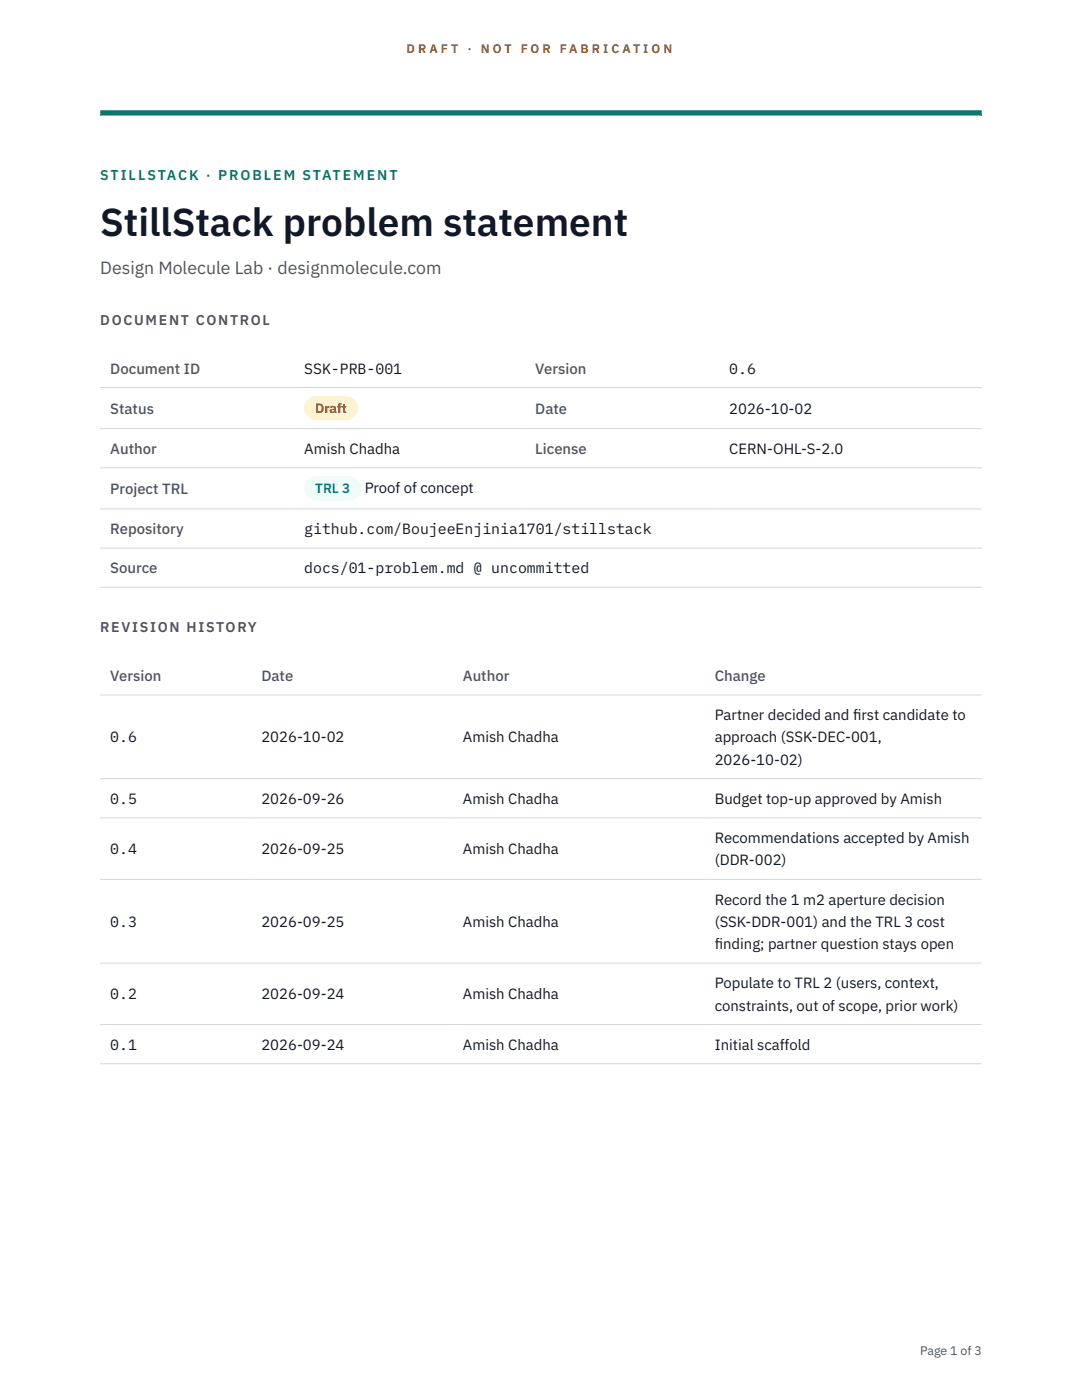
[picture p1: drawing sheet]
<svg xmlns="http://www.w3.org/2000/svg" width="216mm" height="279mm" viewBox="0 0 216 279" stroke-linecap="round" stroke-linejoin="round" font-family="sans-serif">
<defs><g id="words">
<text font-size="7.8" fill="#111827" x="20" y="47.1">StillStack problem statement</text>
<text font-size="3.5" fill="#4b5563" x="20" y="54.6">Design Molecule Lab · designmolecule.com</text>
<g font-size="3" fill="#4b5563">
<text x="22" y="74.5">Document ID</text>
<text x="106.8" y="74.5">Version</text>
<text x="22" y="82.6">Status</text>
<text x="106.8" y="82.6">Date</text>
<text x="22" y="90.6">Author</text>
<text x="106.8" y="90.6">License</text>
<text x="22" y="98.6">Project TRL</text>
<text x="22" y="106.6">Repository</text>
<text x="22" y="114.4">Source</text>
<text x="22" y="135.9">Version</text>
<text x="52.2" y="135.9">Date</text>
<text x="92.4" y="135.9">Author</text>
<text x="142.6" y="135.9">Change</text>
</g>
<g font-size="3" fill="#111827">
<text x="60.7" y="74.5">SSK-PRB-001</text>
<text x="145.5" y="74.5">0.6</text>
<text x="145.5" y="82.6">2026-10-02</text>
<text x="60.7" y="90.6">Amish Chadha</text>
<text x="145.5" y="90.6">CERN-OHL-S-2.0</text>
<text x="72.8" y="98.5">Proof of concept</text>
<text x="60.7" y="106.6">github.com/BoujeeEnjinia1701/stillstack</text>
<text x="60.7" y="114.4">docs/01-problem.md @ uncommitted</text>
<text x="142.6" y="143.7">Partner decided and f</text>
<text x="170.2" y="143.7">irst candidate to</text>
<text x="22" y="148.2">0.6</text>
<text x="52.2" y="148.2">2026-10-02</text>
<text x="92.4" y="148.2">Amish Chadha</text>
<text x="142.6" y="148.2">approach (SSK-DEC-001,</text>
<text x="142.6" y="152.6">2026-10-02)</text>
<text x="22" y="160.4">0.5</text>
<text x="52.2" y="160.4">2026-09-26</text>
<text x="92.4" y="160.4">Amish Chadha</text>
<text x="142.6" y="160.4">Budget top-up approved by Amish</text>
<text x="22" y="170.5">0.4</text>
<text x="52.2" y="170.5">2026-09-25</text>
<text x="92.4" y="170.5">Amish Chadha</text>
<text x="142.6" y="168.3">Recommendations accepted by Amish</text>
<text x="142.6" y="172.7">(DDR-002)</text>
<text x="22" y="185">0.3</text>
<text x="52.2" y="185">2026-09-25</text>
<text x="92.4" y="185">Amish Chadha</text>
<text x="142.6" y="180.5">Record the 1 m2 aperture decision</text>
<text x="142.6" y="185">(SSK-DDR-001) and the TRL 3 cost</text>
<text x="142.6" y="189.4">f</text>
<text x="142.6" y="189.4">inding; partner question stays open</text>
<text x="142.6" y="197.2">Populate to TRL 2 (users, context,</text>
<text x="22" y="199.5">0.2</text>
<text x="52.2" y="199.5">2026-09-24</text>
<text x="92.4" y="199.5">Amish Chadha</text>
<text x="142.6" y="201.7">constraints, out of scope, prior work)</text>
<text x="22" y="209.5">0.1</text>
<text x="52.2" y="209.5">2026-09-24</text>
<text x="92.4" y="209.5">Amish Chadha</text>
<text x="142.6" y="209.5">Initial scaffold</text>
</g>
<text font-size="2.8" fill="#0f766e" x="20" y="36">STILLSTACK · PROBLEM STATEMENT</text>
<g font-size="2.8" fill="#4b5563">
<text x="20" y="64.8">DOCUMENT CONTROL</text>
<text x="20" y="126.2">REVISION HISTORY</text>
</g>
<text font-size="2.7" fill="#92400e" x="62.9" y="82.5">Draft</text>
<text font-size="2.7" fill="#0f766e" x="62.9" y="98.5">TRL 3</text>
<g font-size="2.5" fill="#b45309">
<text x="81.1" y="10.5">D R A F T</text>
<text x="93.3" y="10.5">·</text>
<text x="95.9" y="10.5">N O T</text>
<text x="103.9" y="10.5">F O R</text>
<text x="111.7" y="10.5">F A B R I C A T I O N</text>
</g>
<text font-size="2.5" fill="#4b5563" x="183.6" y="270.3">Page 1 of 3</text>
</g></defs>
<path d="M20 23.1h175.9zM20 22h175.9v1.1h-175.9z" fill-rule="evenodd" fill="#0f766e"/>
<g fill="none" stroke="#d1d5db" stroke-width=".2">
<path d="M20 77.3h175.9M20 85.5h175.9M20 93.4h175.9M20 101.6h175.9M20 109.4h175.9M20 117.2h175.9M20 138.7h175.9M20 155.4h175.9M20 163.2h175.9M20 175.5h175.9M20 192.2h175.9M20 204.5h175.9"/>
<path d="M20 212.3h175.9"/>
</g>
<path d="M60.7 79h10.7v4.9h-10.7z" fill="#fef3c7"/>
<path d="M60.7 95.1h11.4v4.8h-11.4z" fill="#f0fdfa"/>
<use href="#words"/>
</svg>
